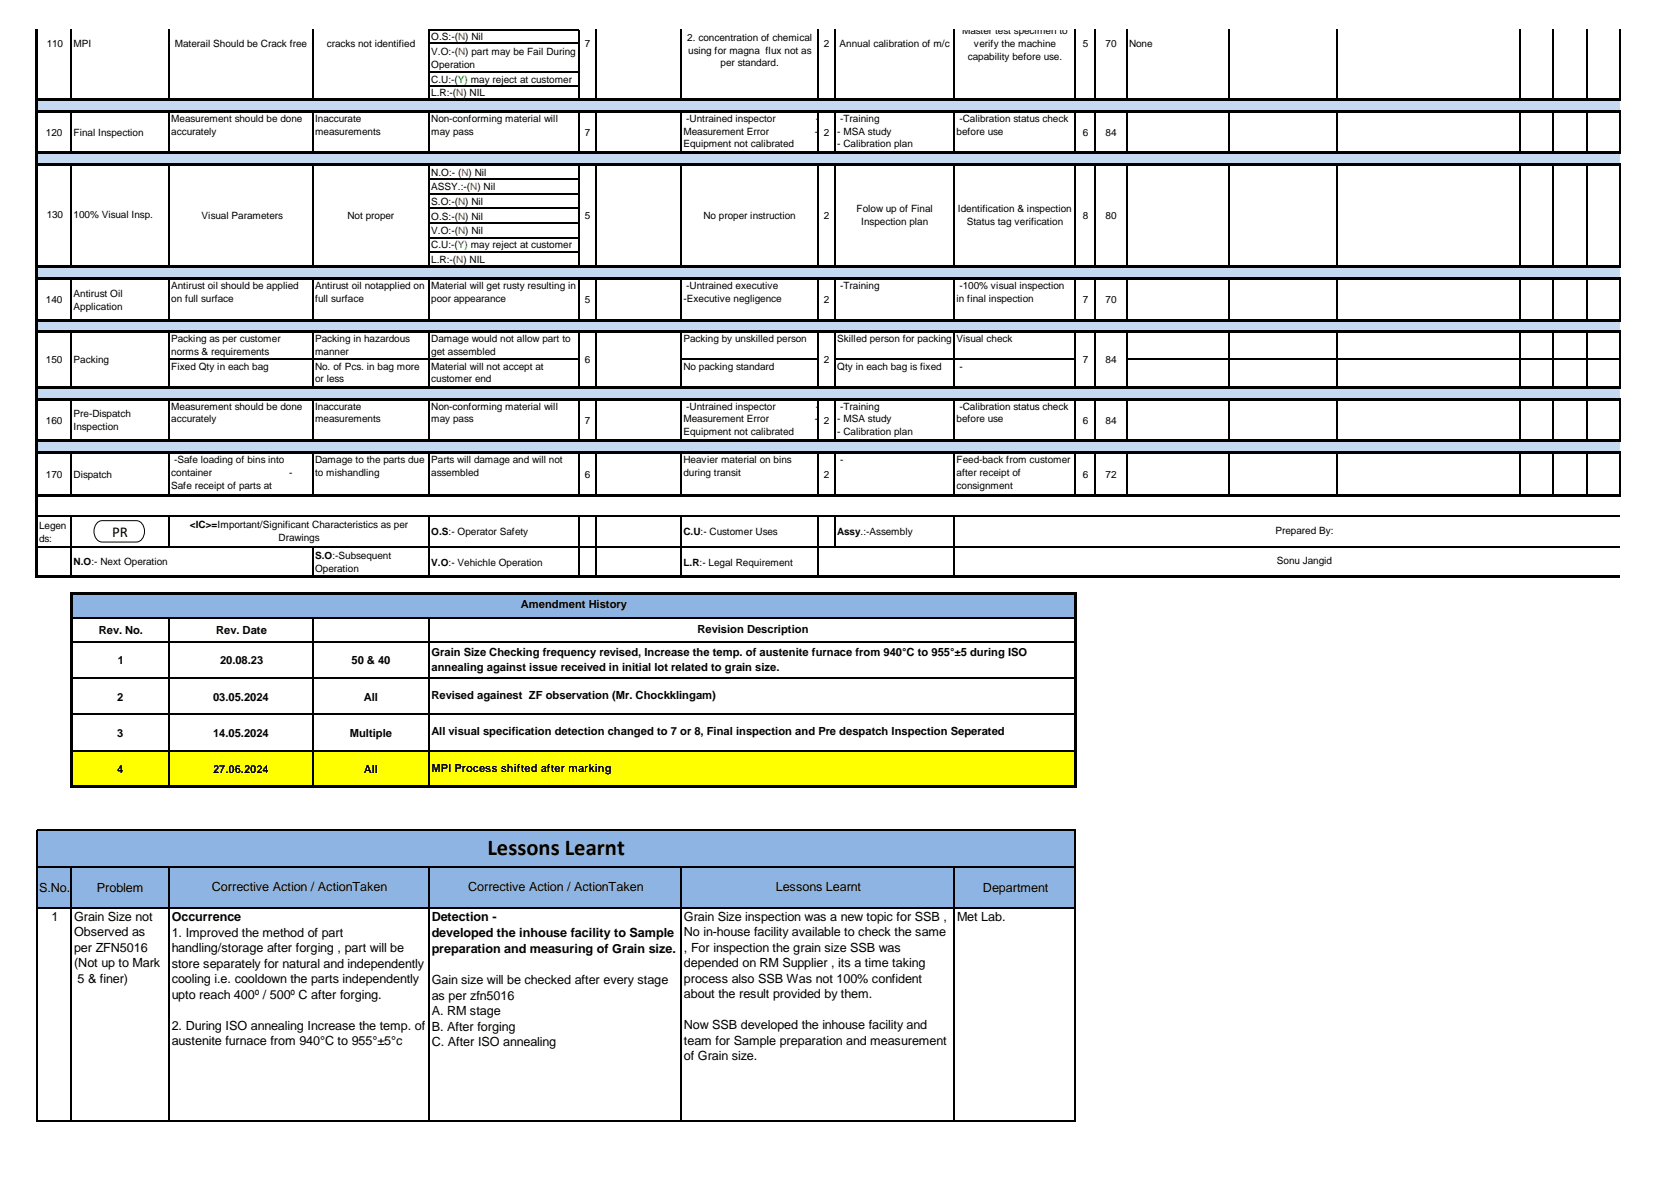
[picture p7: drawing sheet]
<svg xmlns="http://www.w3.org/2000/svg" width="297mm" height="210mm" viewBox="0 0 297 210" stroke-linecap="round" stroke-linejoin="round" font-family="sans-serif">
<defs><g id="words">
<text font-size="4" x="86.7" y="152.1">Lessons Learnt</text>
<text font-size="2.7" x="19.9" y="95.4">PR</text>
<g font-size="2.2">
<text x="6.9" y="158.5">S.No.</text>
<text x="17.2" y="158.6">Problem</text>
<text x="37.7" y="158.4">Corrective Action / ActionTaken</text>
<text x="83.2" y="158.4">Corrective Action / ActionTaken</text>
<text x="137.9" y="158.4">Lessons Learnt</text>
<text x="174.8" y="158.5">Department</text>
<text x="9.1" y="163.7">1</text>
<text x="13.2" y="163.7">Grain Size not</text>
<text x="13.2" y="166.4">Observed as</text>
<text x="30.5" y="163.7">Occurrence</text>
<text x="30.5" y="166.5">1. Improved the method of part</text>
<text x="76.8" y="163.7">Detection -</text>
<text x="76.8" y="166.6">developed the inhouse facility to Sample</text>
<text x="121.6" y="163.7">Grain Size inspection was a new topic for SSB ,</text>
<text x="121.6" y="166.4">No in-house facility available to check the same</text>
<text x="170.2" y="163.7">Met Lab.</text>
<text x="13.2" y="169.2">per ZFN5016</text>
<text x="13.2" y="172">(Not up to Mark</text>
<text x="30.5" y="169.3">handling/storage after forging , part will be</text>
<text x="30.5" y="172">store separately for natural and independently</text>
<text x="76.8" y="169.4">preparation and measuring of Grain size.</text>
<text x="121.6" y="169.2">, For inspection the grain size SSB was</text>
<text x="121.6" y="172">depended on RM Supplier , its a time taking</text>
<text x="13.8" y="174.7">5 &amp; finer)</text>
<text x="30.5" y="174.8">cooling i.e. cooldown the parts independently</text>
<text x="30.5" y="177.5">upto reach 400º / 500º C after forging.</text>
<text x="76.8" y="175">Gain size will be checked after every stage</text>
<text x="76.8" y="177.7">as per zfn5016</text>
<text x="121.6" y="174.7">process also SSB Was not 100% confident</text>
<text x="121.6" y="177.5">about the result provided by them.</text>
<text x="30.5" y="183">2. During ISO annealing Increase the temp. of</text>
<text x="30.5" y="185.8">austenite furnace from 940°C to 955°±5°c</text>
<text x="76.8" y="180.5">A. RM stage</text>
<text x="76.8" y="183.2">B. After forging</text>
<text x="76.8" y="186">C. After ISO annealing</text>
<text x="121.6" y="183">Now SSB developed the inhouse facility and</text>
<text x="121.6" y="185.7">team for Sample preparation and measurement</text>
<text x="121.6" y="188.5">of Grain size.</text>
</g>
<g font-size="2">
<text x="17.6" y="112.7">Rev. No.</text>
<text x="38.4" y="112.7">Rev. Date</text>
<text x="92.6" y="108.2">Amendment History</text>
<text x="124" y="112.5">Revision Description</text>
<text x="21" y="118.1">1</text>
<text x="39.1" y="118.1">20.08.23</text>
<text x="62.5" y="118.1">50 &amp; 40</text>
<text x="76.7" y="116.7">Grain Size Checking frequency revised, Increase the temp. of austenite furnace from 940°C to 955°±5 during ISO</text>
<text x="76.7" y="119.3">annealing against issue received in initial lot related to grain size.</text>
<text x="20.8" y="124.6">2</text>
<text x="37.9" y="124.6">03.05.2024</text>
<text x="64.7" y="124.6">All</text>
<text x="76.7" y="124.3">Revised againest ZF observation (Mr. Chockklingam)</text>
<text x="20.8" y="131">3</text>
<text x="37.9" y="131">14.05.2024</text>
<text x="62.2" y="131">Multiple</text>
<text x="76.7" y="130.8">All visual specification detection changed to 7 or 8, Final inspection and Pre despatch Inspection Seperated</text>
<text x="20.8" y="137.4">4</text>
<text x="37.9" y="137.4">27.06.2024</text>
<text x="64.7" y="137.4">All</text>
<text x="76.7" y="137.2">MPI Process shifted after marking</text>
</g>
<g font-size="1.8">
<text x="8.3" y="8.3">110</text>
<text x="13.1" y="8.3">MPI</text>
<text x="31.1" y="8.4">Materail Should be Crack free</text>
<text x="58.1" y="8.4">cracks not identified</text>
<text x="76.7" y="7.2">O.S:-(N) Nil</text>
<text x="76.7" y="9.8">V.O:-(N) part may be Fail During</text>
<text x="104" y="8.4">7</text>
<text x="122.2" y="7.2">2. concentration of chemical</text>
<text x="122.4" y="9.5">using for magna flux not as</text>
<text x="128.1" y="11.8">per standard.</text>
<text x="146.5" y="8.4">2</text>
<text x="149.3" y="8.4">Annual calibration of m/c</text>
<text x="171.1" y="6.1">Master test specimen to</text>
<text x="172.1" y="10.7">capability before use.</text>
<text x="173.2" y="8.4">verify the machine</text>
<text x="192.5" y="8.4">5</text>
<text x="196.6" y="8.4">70</text>
<text x="200.7" y="8.4">None</text>
<text x="76.7" y="12.1">Operation</text>
<text x="76.7" y="14.7">C.U:-(Y) may reject at customer</text>
<text x="76.7" y="17">end</text>
<text x="76.7" y="17.1">L.R:-(N) NIL</text>
<text x="30.4" y="21.6">Measurement should be done</text>
<text x="30.4" y="23.9">accurately</text>
<text x="56" y="21.6">Inaccurate</text>
<text x="56" y="23.9">measurements</text>
<text x="76.7" y="21.6">Non-conforming material will</text>
<text x="76.7" y="23.9">may pass</text>
<text x="121.5" y="23.9">Measurement Error</text>
<text x="122" y="21.6">-Untrained inspector</text>
<text x="144.9" y="23.9">-</text>
<text x="145" y="21.6">-</text>
<text x="148.9" y="23.9">- MSA study</text>
<text x="149.4" y="21.6">-Training</text>
<text x="170.1" y="23.9">before use</text>
<text x="170.6" y="21.6">-Calibration status check</text>
<text x="8.2" y="24.2">120</text>
<text x="13.1" y="24.2">Final Inspection</text>
<text x="104" y="24.2">7</text>
<text x="121.5" y="26.2">Equipment not calibrated</text>
<text x="146.5" y="24.2">2</text>
<text x="148.9" y="26.2">- Calibration plan</text>
<text x="192.5" y="24.2">6</text>
<text x="196.6" y="24.2">84</text>
<text x="76.7" y="31.3">N.O:- (N) Nil</text>
<text x="76.7" y="33.9">ASSY.:-(N) Nil</text>
<text x="8.3" y="38.8">130</text>
<text x="13.1" y="38.8">100% Visual Insp.</text>
<text x="35.9" y="38.9">Visual Parameters</text>
<text x="61.8" y="38.9">Not proper</text>
<text x="76.7" y="36.4">S.O:-(N) Nil</text>
<text x="76.7" y="39">O.S:-(N) Nil</text>
<text x="76.7" y="41.6">V.O:-(N) Nil</text>
<text x="104" y="38.9">5</text>
<text x="125.1" y="38.9">No proper instruction</text>
<text x="146.5" y="38.9">2</text>
<text x="152.3" y="37.7">Folow up of Final</text>
<text x="153.1" y="40">Inspection plan</text>
<text x="170.3" y="37.7">Identification &amp; inspection</text>
<text x="171.9" y="40">Status tag verification</text>
<text x="192.5" y="38.9">8</text>
<text x="196.6" y="38.9">80</text>
<text x="76.7" y="44.1">C.U:-(Y) may reject at customer</text>
<text x="76.7" y="46.4">end-5</text>
<text x="76.7" y="46.8">L.R:-(N) NIL</text>
<text x="8.2" y="53.9">140</text>
<text x="13.1" y="52.8">Antirust Oil</text>
<text x="30.4" y="51.4">Antirust oil should be applied</text>
<text x="30.4" y="53.6">on full surface</text>
<text x="56" y="51.4">Antirust oil notapplied on</text>
<text x="56" y="53.6">full surface</text>
<text x="76.7" y="51.4">Material will get rusty resulting in</text>
<text x="76.7" y="53.6">poor appearance</text>
<text x="104" y="53.9">5</text>
<text x="121.5" y="53.6">-Executive negligence</text>
<text x="122" y="51.4">-Untrained executive</text>
<text x="146.5" y="53.9">2</text>
<text x="149.4" y="51.4">-Training</text>
<text x="170.1" y="53.6">in final inspection</text>
<text x="170.6" y="51.4">-100% visual inspection</text>
<text x="192.5" y="53.9">7</text>
<text x="196.6" y="53.9">70</text>
<text x="13.1" y="55">Application</text>
<text x="8.2" y="64.5">150</text>
<text x="13.1" y="64.5">Packing</text>
<text x="30.4" y="60.9">Packing as per customer</text>
<text x="30.4" y="63.2">norms &amp; requirements</text>
<text x="30.4" y="65.7">Fixed Qty in each bag</text>
<text x="56" y="60.9">Packing in hazardous</text>
<text x="56" y="63.2">manner</text>
<text x="56" y="65.7">No. of Pcs. in bag more</text>
<text x="76.7" y="60.9">Damage would not allow part to</text>
<text x="76.7" y="63.2">get assembled</text>
<text x="76.7" y="65.7">Material will not accept at</text>
<text x="104" y="64.5">6</text>
<text x="121.5" y="60.9">Packing by unskilled person</text>
<text x="121.5" y="65.7">No packing standard</text>
<text x="146.5" y="64.5">2</text>
<text x="148.9" y="60.9">Skilled person for packing</text>
<text x="148.9" y="65.7">Qty in each bag is fixed</text>
<text x="170.1" y="60.9">Visual check</text>
<text x="170.6" y="65.7">-</text>
<text x="192.5" y="64.5">7</text>
<text x="196.6" y="64.5">84</text>
<text x="56" y="68">or less</text>
<text x="76.7" y="68">customer end</text>
<text x="8.2" y="75.4">160</text>
<text x="13.1" y="74.2">Pre-Dispatch</text>
<text x="13.1" y="76.5">Inspection</text>
<text x="30.4" y="72.8">Measurement should be done</text>
<text x="30.4" y="75.1">accurately</text>
<text x="56" y="72.8">Inaccurate</text>
<text x="56" y="75.1">measurements</text>
<text x="76.7" y="72.8">Non-conforming material will</text>
<text x="76.7" y="75.1">may pass</text>
<text x="104" y="75.4">7</text>
<text x="121.5" y="75.1">Measurement Error</text>
<text x="121.5" y="77.4">Equipment not calibrated</text>
<text x="122" y="72.8">-Untrained inspector</text>
<text x="144.9" y="75.1">-</text>
<text x="145" y="72.8">-</text>
<text x="146.5" y="75.4">2</text>
<text x="148.9" y="75.1">- MSA study</text>
<text x="148.9" y="77.4">- Calibration plan</text>
<text x="149.4" y="72.8">-Training</text>
<text x="170.1" y="75.1">before use</text>
<text x="170.6" y="72.8">-Calibration status check</text>
<text x="192.5" y="75.4">6</text>
<text x="196.6" y="75.4">84</text>
<text x="30.9" y="82.4">-Safe loading of bins into</text>
<text x="56" y="82.4">Damage to the parts due</text>
<text x="76.7" y="82.4">Parts will damage and will not</text>
<text x="121.5" y="82.4">Heavier material on bins</text>
<text x="149.4" y="82.4">-</text>
<text x="170.1" y="82.4">Feed-back from customer</text>
<text x="8.2" y="85">170</text>
<text x="13.1" y="85">Dispatch</text>
<text x="30.4" y="84.6">container</text>
<text x="30.4" y="86.9">Safe receipt of parts at</text>
<text x="30.4" y="89.2">customer end</text>
<text x="51.4" y="84.6">-</text>
<text x="56" y="84.6">to mishandling</text>
<text x="76.7" y="84.6">assembled</text>
<text x="104" y="85">6</text>
<text x="121.5" y="84.6">during transit</text>
<text x="146.5" y="85">2</text>
<text x="170.1" y="84.6">after receipt of</text>
<text x="170.1" y="86.9">consignment</text>
<text x="192.5" y="85">6</text>
<text x="196.6" y="85">72</text>
<text x="6.9" y="94">Legen</text>
<text x="33.7" y="93.9">&lt;IC&gt;=Important/Significant Characteristics as per</text>
<text x="76.7" y="95.2">O.S:- Operator Safety</text>
<text x="121.5" y="95.2">C.U:- Customer Uses</text>
<text x="148.9" y="95.2">Assy.:-Assembly</text>
<text x="226.8" y="94.9">Prepared By:</text>
<text x="6.9" y="96.3">ds:</text>
<text x="13.1" y="100.4">N.O:- Next Operation</text>
<text x="49.5" y="96.2">Drawings</text>
<text x="56" y="99.4">S.O:-Subsequent</text>
<text x="56" y="101.7">Operation</text>
<text x="76.7" y="100.6">V.O:- Vehichle Operation</text>
<text x="121.5" y="100.6">L.R:- Legal Requirement</text>
<text x="227" y="100.3">Sonu Jangid</text>
</g>
</g></defs>
<g fill="#c5d9f1">
<path d="M6.6 17.7h281.4v2.1h-281.4z" fill-rule="evenodd"/>
<path d="M6.6 27.2h281.4v2.1h-281.4z" fill-rule="evenodd"/>
<path d="M6.6 47.4h281.4v2.1h-281.4z" fill-rule="evenodd"/>
<path d="M6.6 56.9h281.4v2.2h-281.4z" fill-rule="evenodd"/>
<path d="M6.6 68.8h281.4v2.2h-281.4z" fill-rule="evenodd"/>
<path d="M6.6 78.4h281.4v2.1h-281.4z" fill-rule="evenodd"/>
</g>
<path d="M12.7 105.5h178.5v4.3h-178.5z" fill-rule="evenodd" fill="#8db4e3"/>
<path d="M12.7 133.4h178.5v6.5h-178.5z" fill-rule="evenodd" fill="#ff0"/>
<path d="M6.6 147.6h184.6v13.9h-184.6z" fill-rule="evenodd" fill="#8db4e3"/>
<g fill="none" stroke="#000" stroke-width=".21">
<path d="M12.7 5.2v12.2M12.7 20v7M30 5.2v12.2M30 20v7M55.6 5.2v12.2M55.6 20v7M76.3 5.2v12.2M76.3 20v7M76.4 5.3h26.6M76.4 7.7h26.6M76.4 12.8h26.6M76.4 15.3h26.6"/>
<path d="M102.9 5.4v12M102.9 20v7M106 5.2v12.2M106 20v7M121.1 5.2v12.2M121.1 20v7M145.5 5.2v12.2M145.5 20v7M148.5 5.2v12.2M148.5 20v7M169.7 5.2v12.2M169.7 20v7"/>
<path d="M191.2 5.2v12.2M191.2 20v7M194.7 5.2v12.2M194.7 20v7M200.3 5.2v12.2M200.3 20v7M218.5 5.2v12.2M218.5 20v7M237.6 5.2v12.2M237.6 20v7M270.2 5.2v12.2M270.2 20v7"/>
<path d="M276.2 5.2v12.2M276.2 20v7M282.1 5.2v12.2M282.1 20v7M288 5.2v12.2M288 20v7M12.7 29.5v17.7M30 29.5v17.7M55.6 29.5v17.7M76.3 29.5v17.7M76.4 31.9h26.6M76.4 34.5h26.6"/>
<path d="M76.4 37.1h26.6M76.4 39.7h26.6M102.9 29.5v17.7M106 29.5v17.7M121.1 29.5v17.7M145.5 29.5v17.7M148.5 29.5v17.7M169.7 29.5v17.7M191.2 29.5v17.7M194.7 29.5v17.7M200.3 29.5v17.7M218.5 29.5v17.7"/>
<path d="M237.6 29.5v17.7M270.2 29.5v17.7M276.2 29.5v17.7M282.1 29.5v17.7M288 29.5v17.7M12.7 49.7v7M12.7 59.2v9.4M30 49.7v7M30 59.2v9.4M55.6 49.7v7M55.6 59.2v9.4M76.3 49.7v7"/>
<path d="M76.3 59.2v9.4M76.4 42.2h26.6M76.4 44.8h26.6M102.9 49.7v7M102.9 59.2v9.4M106 49.7v7M106 59.2v9.4M121.1 49.7v7M121.1 59.2v9.4M145.5 49.7v7M145.5 59.2v9.4M148.5 49.7v7"/>
<path d="M148.5 59.2v9.4M169.7 49.7v7M169.7 59.2v9.4M191.2 49.7v7M191.2 59.2v9.4M194.7 49.7v7M194.7 59.2v9.4M200.3 49.7v7M200.3 59.2v9.4M218.5 49.7v7M218.5 59.2v9.4M237.6 49.7v7"/>
<path d="M237.6 59.2v9.4M270.2 49.7v7M270.2 59.2v9.4M276.2 49.7v7M276.2 59.2v9.4M282.1 49.7v7M282.1 59.2v9.4M288 49.7v7M288 59.2v9.4M12.7 71.2v7M30 71.2v7M30.1 63.9h72.9"/>
<path d="M55.6 71.2v7M76.3 71.2v7M102.9 71.2v7M106 71.2v7M121.1 71.2v7M121.2 63.9h24.4M145.5 71.2v7M148.5 71.2v7M148.6 63.9h42.7M169.7 71.2v7M191.2 71.2v7M194.7 71.2v7"/>
<path d="M200.3 71.2v7M200.4 63.9h87.7M218.5 71.2v7M237.6 71.2v7M270.2 71.2v7M276.2 71.2v7M282.1 71.2v7M288 71.2v7M6.7 91.8h281.3M6.7 97.2h281.3M12.7 80.7v7.2M12.7 91.9v10.4"/>
<path d="M30 80.7v7.2M30 91.9v5.4M55.6 80.7v7.2M55.6 97.3v5M76.3 80.7v7.2M76.3 91.9v10.4M102.9 80.7v7.2M102.9 91.9v10.4M106 80.7v7.2M106 91.9v10.4M121.1 80.7v7.2M121.1 91.9v10.4"/>
<path d="M145.5 80.7v7.2M145.5 91.9v10.4M148.5 80.7v7.2M148.5 91.9v5.4M169.7 80.7v7.2M169.7 91.9v10.4M191.2 80.7v7.2M194.7 80.7v7.2M200.3 80.7v7.2M218.5 80.7v7.2M237.6 80.7v7.2M270.2 80.7v7.2"/>
<path d="M276.2 80.7v7.2M282.1 80.7v7.2M288 80.7v7.2M12.9 109.8h178.1M12.9 114.1h178.1M30 109.9v29.7M55.6 109.9v29.7M76.3 109.9v29.7M12.9 120.6h178.1M12.9 127h178.1M12.9 133.4h178.1M6.5 147.5v51.9"/>
<path d="M6.6 147.6h184.7M6.6 154.1h184.7M12.7 154.2v45.2M30 154.2v45.2M76.3 154.2v45.2M121.1 154.2v45.2M169.7 154.2v45.2M191.2 147.7v51.7M6.6 161.5h184.7M6.6 199.3h184.7"/>
</g>
<g fill="none" stroke="#000" stroke-width=".42">
<path d="M6.5 5.2v97.6M6.7 17.7h281.4M6.7 19.8h281.4M6.7 27.2h281.4M6.7 29.3h281.4M6.7 47.4h281.4M6.7 49.5h281.4M6.7 56.9h281.4M6.7 59h281.4M6.7 68.8h281.4M6.7 71h281.4M6.7 78.4h281.4"/>
<path d="M6.7 80.5h281.4M6.7 88.1h281.4M6.7 102.5h281.3M12.7 105.3v34.8M12.9 105.5h178.5M191.2 105.7v34.4M12.9 139.9h178.5"/>
</g>
<path d="M17.4 92.8l.8-.2h6a1.99 1.99 0 0 1 1.1 3.2l-.7 .5-.4 .1h-6a1.99 1.99 0 0 1-1.1-3.3z" fill-rule="evenodd" fill="#fff"/>
<path d="M17.4 92.8l.8-.2h6a1.99 1.99 0 0 1 1.1 3.2l-.7 .5-.4 .1h-6a1.99 1.99 0 0 1-1.1-3.3z" fill="none" stroke="#000" stroke-width=".18"/>
<use href="#words"/>
</svg>
